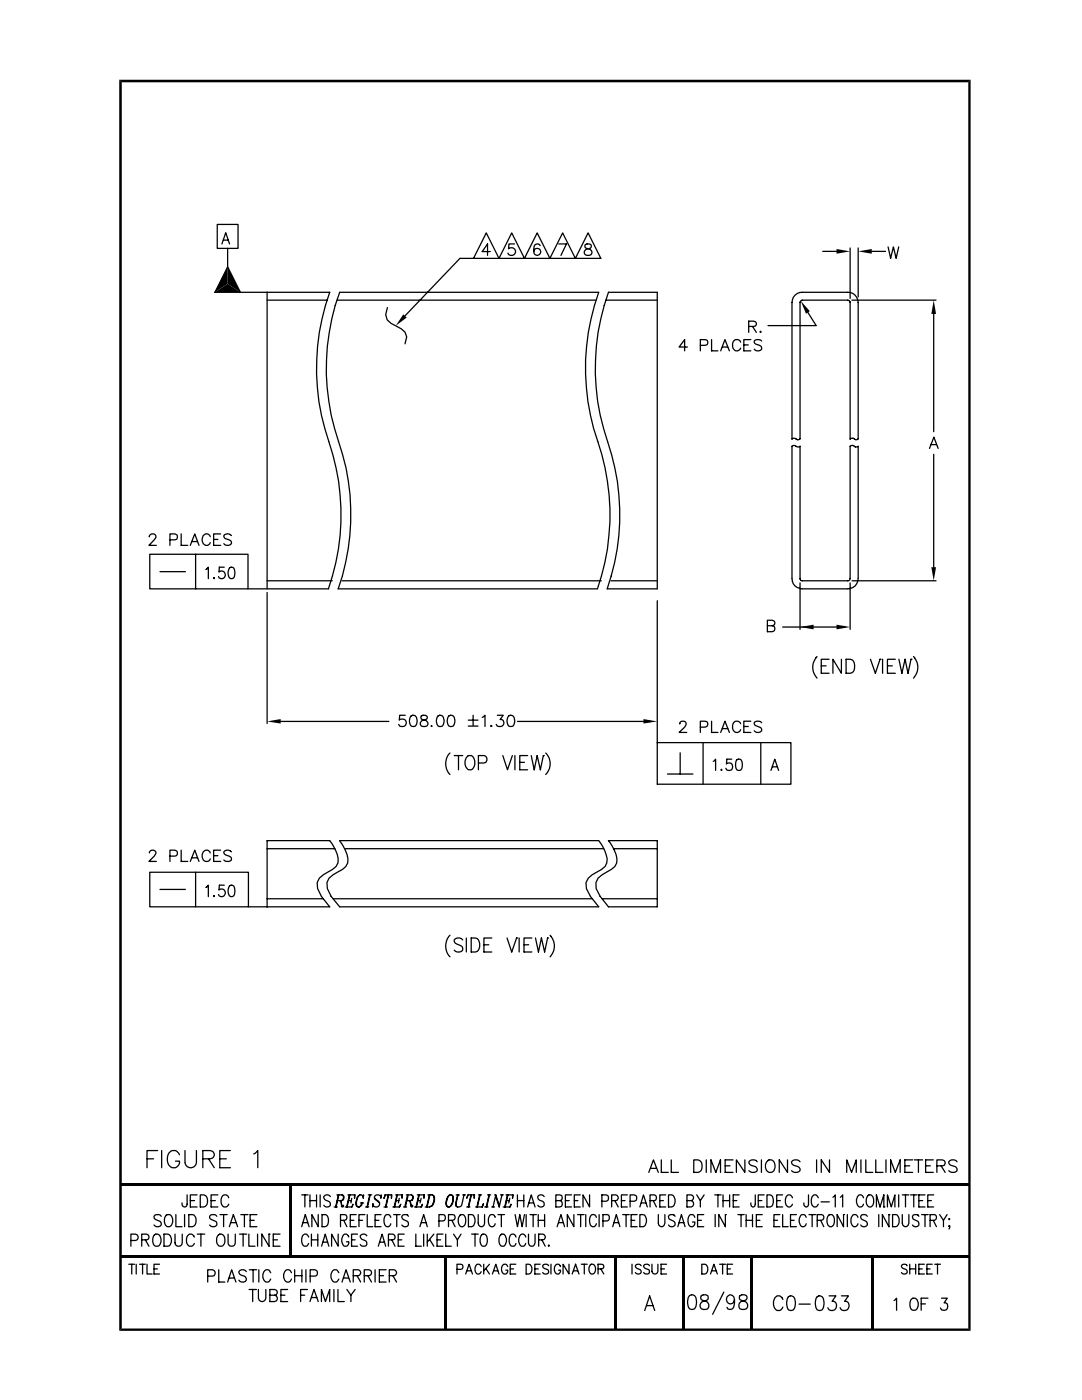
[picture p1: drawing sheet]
<svg xmlns="http://www.w3.org/2000/svg" width="216mm" height="279mm" viewBox="0 0 216 279" stroke-linecap="round" stroke-linejoin="round" font-family="sans-serif">
<g fill="none" stroke="#000" stroke-width=".25">
<path d="M43.3 44.8h4.2v4.8h-4.2zM44.3 48.7l.7-2.3 .8 2.3M44.6 47.9h1M45.4 53.3l2.6 5h-5.1zM45.4 49.6v3.7M48 58.3h17.8a45.2 45.2 0 0 0-.2 29.8 44.9 44.9 0 0 1-.1 29.4h-16M53.3 58.3v59.2M53.3 59.9h12M67.2 59.9h51.7M67.8 58.3h51.7a44.5 44.5 0 0 0-.2 29.8 44.9 44.9 0 0 1-.1 29.4h-51.7a44.8 44.8 0 0 0 .1-29.4 44.4 44.4 0 0 1 .2-29.8zM94.5 51.6l2.5-5.1 2.6 5.1 2.5-5.1 2.5 5.1 2.6-5.1 2.5 5.1 2.6-5.1 2.5 5.1 2.5-5.1 2.6 5.1h-28.1l-11 11.4M97.8 50.2h-1.6l1.1-1.5v2.3"/>
<path d="M102.7 48.7h-1.1l-.1 1a.8 .8 0 0 1 1.2 0 .8 .8 0 0 1-.2 1.2 .8 .8 0 0 1-1.2-.4M107.8 49a.64 .64 0 0 0-.6-.3 .64 .64 0 0 0-.6 .4 1.78 1.78 0 0 0 .2 1.7 .7 .7 0 0 0 1-.2 .7 .7 0 0 0-.4-1 .7 .7 0 0 0-.9 .6M111.5 48.7h1.5l-1.1 2.3M116.8 48.8a.48 .48 0 0 0 .3 .8 .81 .81 0 0 1 .8 .3 .81 .81 0 0 1 0 .9 .89 .89 0 0 1-1.3-.3 .91 .91 0 0 1 1.1-.9 .5 .5 0 0 0 .2-.8l-.3-.1zM120.9 59.9h10.2M121.4 58.3h9.7v59.2h-9.9a44.8 44.8 0 0 0 0-29.4 44.8 44.8 0 0 1 .2-29.8zM158.6 58.9l1-.5 .5-.1h9.1a2.02 2.02 0 0 1 2 2.1v27.2a.67 .67 0 0 1-1-.1l-.6 .1v-27.4l-.4-.3h-9.1l-.4 .3-.1 .2v27.2a.72 .72 0 0 1-1-.1l-.6 .1v-27.2l.3-1zM164.2 50.2h2.7M169.6 49.5v10.1M170 59.9h16.8M171.2 49.5v9.8M173.9 50.2h2.8"/>
<path d="M177.2 49.3l.5 2.3 .6-2.3 .5 2.3 .5-2.3M77.3 61.4l-.3 1.4 .3 1 .8 .8 2 1 .7 .7 .4 .9-.4 1.4M137.2 69.3h-1.7l1.1-1.5v2.2M139.7 68.9l1.3-.1a.59 .59 0 0 0 .2-.6 .59 .59 0 0 0-.5-.4h-1v2.2M142 67.8v2.2h1.3M143.8 70l.9-2.2 .8 2.2M144.1 69.3h1.1M147.8 68.3a.83 .83 0 0 0-1-.5 .83 .83 0 0 0-.6 .8 .97 .97 0 0 0 .2 1.1 .97 .97 0 0 0 1 .2l.4-.4M148.4 68.8h.9M149.4 65.2l1.3-.1a.52 .52 0 0 0 0-.9l-1.3-.1v2.2M149.8 67.8h-1.4v2.2h1.4M150.2 65.2l.7 1.1"/>
<path d="M151.7 66.3l.1-.2-.1 .2h.2M152 68.1a.85 .85 0 0 0-1.5 .2l.2 .3 .9 .3a.56 .56 0 0 1 .4 .4 .56 .56 0 0 1-.2 .6 .94 .94 0 0 1-1.3-.2M160.5 61.2l2.4 3.8h-9.7M186.3 61.3v24.8M158 89.1a.72 .72 0 0 1 1.1 .1l.5-.1 .1 26.6 .4 .2h9.1h.2l.2-.5v-26.3a.71 .71 0 0 1 1.1 .1l.5-.1v26.3a2.03 2.03 0 0 1-2 2.1h-9.1a2.02 2.02 0 0 1-2.1-2.1zM185.5 89.5l.9-2.3 .8 2.3M185.8 88.7h1.1M186.3 90.7v23.9M29.8 107v.1l.1-.3a.71 .71 0 0 1 1-.1 .49 .49 0 0 1 .1 .7l-1.3 1.4h1.5M29.9 110.6h19.6v6.9h-19.6zM31.9 114.1h5.1M33.9 107.7h1.3a.62 .62 0 0 0 .2-.7 .62 .62 0 0 0-.5-.4h-1v2.2"/>
<path d="M36.2 106.6v2.2h1.3M38 108.8l.9-2.2 .8 2.2M38.3 108.1h1.1M39 110.6v6.9M41.1 113.7l.5-.5v2.3M42 107.1a.83 .83 0 0 0-1-.5 .83 .83 0 0 0-.7 .8 .94 .94 0 0 0 .4 1.2 .94 .94 0 0 0 1.2-.1l.1-.2M42.6 115.4l.1-.1v.2l.1-.1M42.6 107.7h.9M44 106.6h-1.4v2.2h1.4M44.7 113.2h-.9l-.1 1a.74 .74 0 0 1 1.1 0 .74 .74 0 0 1-.1 1.1 .74 .74 0 0 1-1.1-.2M45.8 113.3l.5-.1a1.12 1.12 0 0 1 .6 1.3l-.1 .6a.59 .59 0 0 1-.6 .4 .59 .59 0 0 1-.6-.4 1.89 1.89 0 0 1 .2-1.8zM46.2 106.9a.85 .85 0 0 0-.8-.4 .85 .85 0 0 0-.7 .6l.4 .4a1.37 1.37 0 0 1 1.1 .7v.3a.98 .98 0 0 1-1.5 0"/>
<path d="M53.3 118.2v26.2M53.3 115.9h13M68.2 115.9h51.8M121.9 115.9h9.2M131.1 119.9v36.6h26.7v-8.3h-26.7M159.6 116.3v9.3M169.6 116.3v9.3M170 115.9h16.8M153.1 124.9l1.3-.1a.51 .51 0 0 0 0-.9l-1.3-.1v2.3h1a.6 .6 0 0 0 .5-.6 .6 .6 0 0 0-.5-.6M156.2 125.1h12.5M163 131a3.1 3.1 0 0 0 0 4.3M163.9 132.9h.9"/>
<path d="M165.4 131.6h-1.5v2.8h1.5M167.9 131.6v2.8l-1.7-2.8v2.8M168.8 131.6h.9a1.57 1.57 0 0 1 .6 2.4l-.6 .4h-.9zM173.7 131.6l1 2.8 .9-2.8M175.6 131.6h.1M176.1 131.6v2.8M177.1 132.9h1M178.6 131.6h-1.5v2.8h1.5M179.4 131.6l.6 2.8 .6-2.8 .6 2.8 .6-2.8M181.8 131.6h.1M182.3 131a3.1 3.1 0 0 1 0 4.3M54.7 144h22.9"/>
<path d="M80.9 142.7h-1.1l-.1 1a.8 .8 0 0 1 1.2 0 .8 .8 0 0 1-.2 1.2 .8 .8 0 0 1-1.2-.3M82 142.9a.69 .69 0 0 1 1.1 .3 1.75 1.75 0 0 1-.2 1.7 .74 .74 0 0 1-1.1-.3 1.69 1.69 0 0 1 .2-1.7zM84.1 142.9a.45 .45 0 0 0 .2 .7 .95 .95 0 0 1 1.1 1 .8 .8 0 0 1-.9 .4 .8 .8 0 0 1-.6-.7 1.25 1.25 0 0 1 1.2-.8l.2-.4a.81 .81 0 0 0-1.2-.2zM86.1 144.8l-.1 .1h.2M87.4 142.9a.69 .69 0 0 1 1.1 .3 1.75 1.75 0 0 1-.2 1.7 .74 .74 0 0 1-1.1-.3 1.69 1.69 0 0 1 .2-1.7zM89.6 142.9a.7 .7 0 0 1 1 .3 1.75 1.75 0 0 1-.2 1.7 .74 .74 0 0 1-1-.3 1.69 1.69 0 0 1 .2-1.7zM89.8 150.3a3.1 3.1 0 0 0 0 4.3M90.6 150.8h1.7M91.5 150.8v2.8M93.3 150.9l.7-.1a1.72 1.72 0 0 1 0 2.8 1.37 1.37 0 0 1-1.1-2.1zM93.4 143.7h2M93.4 144.9h2"/>
<path d="M94.4 142.7v2M95.5 152.3h1.1a.71 .71 0 0 0 .6-1l-.3-.4-.3-.1h-1.1v2.8M96.2 143.2l.6-.5v2.3M98 144.9v-.1v.1h.2M99.2 142.7h1.2l-.6 .9a.73 .73 0 0 1 .8 .8 .73 .73 0 0 1-1 .6l-.4-.1-.2-.3M100.3 150.8l1 2.8 .9-2.8M101.5 142.9a.7 .7 0 0 1 1.1 .3 1.75 1.75 0 0 1-.2 1.7 .74 .74 0 0 1-1.1-.3 1.69 1.69 0 0 1 .2-1.7zM102.7 150.8v2.8M103.3 144h26.5M103.7 152.1h.9M105.3 150.8h-1.6v2.8h1.6M106 150.8l.6 2.8 .6-2.8 .6 2.8 .6-2.8"/>
<path d="M108.4 150.8h.1M108.9 150.3a2.99 2.99 0 0 1 0 4.3M133.2 154.5h5.1M135.6 144.4l.1-.3a.75 .75 0 0 1 1.1 0 .78 .78 0 0 1-.2 1l-1.1 1.1h1.5M135.7 150.2v4.3M139.7 145.1l1.3-.1a.59 .59 0 0 0 .2-.7 .59 .59 0 0 0-.5-.4h-1v2.3M140.3 148.2v8.3M142 143.9v2.3h1.3M142.3 151.9l.5-.4v2.3M143.8 146.2l.9-2.3 .8 2.3M143.9 153.7l.1-.2-.1 .2h.2M144.1 145.4h1.1"/>
<path d="M146 151.5h-1l-.1 1a.72 .72 0 0 1 1.1 0 .72 .72 0 0 1-.1 1.1 .72 .72 0 0 1-1.1-.3M147.1 151.6l.5-.1a1.03 1.03 0 0 1 .5 1.3l-.3 .9a.67 .67 0 0 1-.9-.4 2.14 2.14 0 0 1 .2-1.7zM147.8 144.4a.83 .83 0 0 0-1-.5 .83 .83 0 0 0-.6 .9 .97 .97 0 0 0 .2 1 .97 .97 0 0 0 1 .2l.4-.4M148.4 145h.9M149.8 143.9h-1.4v2.3h1.4M151.8 148.2v8.3M152 144.2a.85 .85 0 0 0-1.5 .2l.2 .4 1.1 .4a.52 .52 0 0 1 0 .8 .94 .94 0 0 1-1.3-.2M153.8 153.8l.8-2.3 .8 2.3M154.1 153h1M29.8 170.2l.1-.3a.71 .71 0 0 1 1-.1 .46 .46 0 0 1 .1 .7l-1.3 1.4h1.5M29.9 174.1h19.7v6.9h-19.7zM31.9 177.5h5.1"/>
<path d="M33.9 170.9l1.3-.1a.62 .62 0 0 0 .2-.7 .62 .62 0 0 0-.5-.4h-1v2.2M36.2 169.7v2.2h1.3M38 171.9l.9-2.2 .8 2.2M38.3 171.2h1.1M39 174.1v6.9M41.1 177.1l.5-.4v2.2M42 170.2a.83 .83 0 0 0-1-.5 .83 .83 0 0 0-.7 .8 1 1 0 0 0 .3 1.1 1 1 0 0 0 1.1 .2l.3-.4M42.6 178.8l.1-.1v.2l.1-.1M42.6 170.8h.9M44 169.7h-1.4v2.2h1.4M44.7 176.7h-.9l-.1 .9a.74 .74 0 0 1 1.1 0 .74 .74 0 0 1-.1 1.1 .74 .74 0 0 1-1.1-.2M45.8 176.8l.5-.1a1.12 1.12 0 0 1 .6 1.3l-.1 .5a.59 .59 0 0 1-.6 .5 .59 .59 0 0 1-.6-.5 1.89 1.89 0 0 1 .2-1.7z"/>
<path d="M46.2 170a.85 .85 0 0 0-.8-.4 .85 .85 0 0 0-.7 .6l.4 .4a1.37 1.37 0 0 1 1.1 .7v.3a1.07 1.07 0 0 1-1.5 0M53.3 169.4h13.5M53.3 179.4h11.2M66.5 179.4h51.7M67.8 167.8h51.7l.4 .5a8.1 8.1 0 0 1 1.3 3.1l-.1 .8-.4 .7-1.6 1.1a2.81 2.81 0 0 0-2.1 3.3l.8 1.6 1.7 2.1h-51.7l-1.7-2.1-.8-1.6-.1-1.2 .5-.8 1.7-1.3a2.59 2.59 0 0 0 1.9-3.4l-.8-1.6zM68.7 169.4h51.8M120.1 179.4h11M121.4 167.8h9.7v13.2h-9.7l-1.6-2.1-.8-1.6-.1-1.2 .4-.8 .8-.7 1.9-1.1a2.23 2.23 0 0 0 .9-2.9l-.7-1.6zM122.4 169.4h8.7M49.6 181h16.2l-1.7-2.1-.7-1.6-.1-1.2 .4-.8 .8-.7 1.8-1.1a2.23 2.23 0 0 0 1-2.9l-.7-1.6-.8-1.2h-12.5v13.2M89.8 186.6a3.1 3.1 0 0 0 0 4.4M92.3 187.6a1.08 1.08 0 0 0-1.7 0 .72 .72 0 0 0 .5 .8 1.35 1.35 0 0 1 1.2 .8v.4a1.08 1.08 0 0 1-1.7 0"/>
<path d="M93 187.2v2.8M94 187.2h.9a1.6 1.6 0 0 1 .6 2.4l-.6 .4h-.9zM96.6 188.6h.9M98.1 187.2h-1.5v2.8h1.5M101.2 187.2l.9 2.8 1-2.8M103.1 187.2h.1M103.6 187.2v2.8M104.6 188.6h.9M106.1 187.2h-1.5v2.8h1.5M106.8 187.2l.6 2.8 .6-2.8 .7 2.8 .6-2.8M109.3 187.2h.1M109.8 186.6a3.1 3.1 0 0 1 0 4.4"/>
<path d="M29.3 231.3h1.3M31.5 229.6h-2.2v3.4M32.3 229.6v3.4M35.8 230.5a1.23 1.23 0 0 0-1.4-.9 1.23 1.23 0 0 0-1 1.3 1.56 1.56 0 0 0 1.6 2.1 1.21 1.21 0 0 0 .8-1.3h-.8M36.9 229.6v2.5a1.16 1.16 0 0 0 1.2 1 1.16 1.16 0 0 0 1.1-1v-2.5M37.3 238.5v2.2a.51 .51 0 0 1-.9 0l-.1-.6M38 239.6h.8M39.3 238.5h-1.3v2.4h1.3M40 238.5a1.28 1.28 0 0 1 1.4 .7 1.28 1.28 0 0 1-.4 1.5l-1 .2zM40.5 231.3h1.5a.86 .86 0 0 0 .8-1l-.4-.5-.4-.2h-1.5v3.4M41.6 231.3l1.2 1.7M42.1 239.6h.9"/>
<path d="M43.5 238.5h-1.4v2.4h1.4M43.9 231.3h1.3M45.6 239.1a.73 .73 0 0 0-1.1-.5 1.54 1.54 0 0 0 .2 2.3 .78 .78 0 0 0 .9-.6M46 229.6h-2.1v3.4h2.1M50.6 230.3l.8-.7v3.4M60.2 238.5h1.3M60.8 238.5v2.4M61.8 239.6h1.4M61.8 238.5v2.4M63.2 238.5v2.4M63.9 238.5v2.4M65.9 238.8a.7 .7 0 0 0-.7-.4 .7 .7 0 0 0-.6 .7 1.34 1.34 0 0 0 1.1 .8 .6 .6 0 0 1-.3 1h-.3l-.5-.4"/>
<path d="M67.2 238.5h1l.3 .1 .1 .2-.2 .7-1.1 .1M67.8 239.6l.3 .3 .1 1h.2l.1-.4M68.1 239.9l.1 .8h.3M68.2 238.5l.2 .1a.68 .68 0 0 1-.2 1M69.4 238.5h1.4l-.1 .6v-.6M69.6 239.6h.5M70.2 239.1l-.2 1M71.8 238.5a2.05 2.05 0 0 0-.5 2.2l.4 .2 .5-.8M72.4 238.7l.2-.2-.1 .6v-.2a.57 .57 0 0 0-.5-.5 .57 .57 0 0 0-.6 .4l-.2 .3a1.63 1.63 0 0 0 0 1.6 .61 .61 0 0 0 .9-.2l.2-.4M73.5 238.5h.7M74.7 239.1l.8 .6a.67 .67 0 0 1-.2 1.2 .67 .67 0 0 1-.9-.7l-.1 .7 .2-.2M75.9 238.7l.2-.2-.1 .6-.1-.4a.66 .66 0 0 0-.7-.2 .66 .66 0 0 0-.5 .6l.2 .3 .8 .7"/>
<path d="M76.8 238.5l-.2 .6zM76.8 238.5h1.4l-.1 .6v-.6M79 238.5h1.3l-.1 .6v-.6M79 239.6h.6M79.7 239.1l-.2 1M81.1 238.5h1l.2 .1a.65 .65 0 0 1-.3 1h-.8M81.6 239.6l.3 .3 .2 1h.2v-.4M81.9 239.9l.2 .8h.2M82.1 238.5a.7 .7 0 0 1-.1 1.1M83.3 238.5h1.4l-.1 .6v-.6M83.4 239.6h.5M84 239.1l-.2 1"/>
<path d="M85.4 238.5l1.1 .1a1.57 1.57 0 0 1-.8 2.3h-.9M86.2 238.5a.98 .98 0 0 1 .3 1.4 .95 .95 0 0 1-.8 1M89.8 238.5a1.78 1.78 0 0 0-.6 2.2 .84 .84 0 0 0 1.2-.8v-1.2a.52 .52 0 0 0-.5-.2 .52 .52 0 0 0-.4 .3l-.2 .3a1.62 1.62 0 0 0 .1 1.8M90.1 238.5a1.83 1.83 0 0 1-.5 2.4M91 238.5h.7M91.3 238.5a3.2 3.2 0 0 0-.3 2.2 .74 .74 0 0 0 1.2-.5l.4-1.7M91.4 238.5a3.2 3.2 0 0 0-.3 2.2l.2 .2M92.3 238.5h.6M93.4 238.5l-.3 .6 .2-.6h1.4l-.1 .6v-.6M94 238.5l-.6 2.4 .7-2.4M95.5 238.5h.6M97.3 238.5h.6"/>
<path d="M98.7 238.5h.2M99.9 238.5h.5M100.2 238.5l-.6 2.4-.7-2.1M101 238.5h1.4l-.1 .6v-.6M101 239.6h.6M101.7 239.1l-.2 1M103.3 239.6h1.2M103.3 238.5v2.4M104.5 238.5v2.4M108.6 238.8a.64 .64 0 0 0-.8-.3 .64 .64 0 0 0-.4 .8l.3 .2 .5 .2a.65 .65 0 0 1 .3 1 .65 .65 0 0 1-1 0l-.2-.2M110.9 239.6h.8a.58 .58 0 0 0 .5-.6 .58 .58 0 0 0-.5-.5h-.8v2.4h.8l.4-.2 .1-.3a.63 .63 0 0 0-.5-.8M112.8 239.6h.8"/>
<path d="M114 238.5h-1.2v2.4h1.2M114.6 239.6h.7M115.8 238.5h-1.2v2.4h1.2M117.6 238.5v2.4l-1.3-2.4v2.4M120.1 239.7l1.1-.1 .2-.3-.1-.6-.4-.2h-.8v2.4M122 239.6h.9a.58 .58 0 0 0 .5-.6 .58 .58 0 0 0-.5-.5h-.9v2.4M122.7 239.6l.7 1.3M124 239.6h.7M125.2 238.5h-1.2v2.4h1.2M125.7 239.7l1.1-.1a.66 .66 0 0 0-.2-1.1h-.9v2.4M129.5 234l.9-2.5 1 2.5M129.7 239.6h.9a.59 .59 0 0 0 .4-.6 .59 .59 0 0 0-.4-.5h-.9v2.4"/>
<path d="M129.8 233.2h1.2M130.3 239.6l.7 1.3M131.7 239.6h.7M132 231.5v2.5h1.3M132.8 238.5h-1.1v2.4h1.1M133.4 238.5h.6a1.38 1.38 0 0 1 0 2.4h-.6zM133.9 231.5v2.5h1.5M137.1 239.6h.8a.58 .58 0 0 0 .5-.6 .58 .58 0 0 0-.5-.5h-.8v2.4h.8a.66 .66 0 0 0 .5-.7 .66 .66 0 0 0-.5-.6M138.4 231.5h.9a1.35 1.35 0 0 1 .8 1.2 1.35 1.35 0 0 1-.8 1.3h-.9zM139 238.5l.7 1.1M140.5 238.5l-.8 1.1v1.3M140.9 231.5v2.5"/>
<path d="M141.9 234v-2.5l.9 2.5 1-2.5v2.5M142.6 238.5h1.3M143.3 238.5v2.4M144.3 239.6h1.3M144.3 238.5v2.4M144.7 232.7h1M145.6 238.5v2.4M146.3 231.5h-1.6v2.5h1.6M146.3 239.6h.7M147.5 238.5h-1.2v2.4h1.2M148.6 231.5v2.5l-1.7-2.5v2.5M150.7 238.5l-.1 2.2a.4 .4 0 0 1-.3 .2 .4 .4 0 0 1-.4-.2l-.1-.6"/>
<path d="M151.1 231.9a.92 .92 0 0 0-.9-.5 .92 .92 0 0 0-.8 .7l.3 .4 .9 .3a.63 .63 0 0 1 .3 1 1.17 1.17 0 0 1-1.5-.2M151.3 239.6h.7M151.9 231.5v2.5M152.5 238.5h-1.2v2.4h1.2M153 231.9a.9 .9 0 0 1 1-.4 .9 .9 0 0 1 .6 1 1.05 1.05 0 0 1-.2 1.1 1.05 1.05 0 0 1-1.2 .2 1.43 1.43 0 0 1-.2-1.9zM153 238.5h.7a1.43 1.43 0 0 1 0 2.4h-.7zM155 239.6h.7M156.2 238.5h-1.2v2.4h1.2M157.1 231.5v2.5l-1.6-2.5v2.5M158.1 239.1a.66 .66 0 0 0-.6-.7 .66 .66 0 0 0-.7 .7l-.1 .3a1.04 1.04 0 0 0 .9 1.5l.5-.6M159.6 231.9a.95 .95 0 0 0-.9-.5 .95 .95 0 0 0-.8 .7l.6 .5a1.25 1.25 0 0 1 1.1 .7v.3a1.16 1.16 0 0 1-1.7 0M161.3 238.5v1.8l-.1 .4a.42 .42 0 0 1-.7 0l-.1-.6"/>
<path d="M162.9 231.5v2.5M163.3 239.1a.66 .66 0 0 0-.7-.7 .66 .66 0 0 0-.6 .7l-.1 .3a1.04 1.04 0 0 0 .9 1.5l.5-.6M163.8 239.9h1.7M165.5 231.5v2.5l-1.6-2.5v2.5M166.2 238.9l.5-.4v2.4M167.7 238.9l.4-.4v2.4M169 234v-2.5l.9 2.5 1-2.5v2.5M171.8 231.5v2.5M172.3 239.1a.64 .64 0 0 0-1-.5 1.59 1.59 0 0 0 .1 2.3 .69 .69 0 0 0 .9-.6M172.8 231.5v2.5h1.4M173.2 238.6l.2-.1a1.04 1.04 0 0 1 .9 1.4 .72 .72 0 0 1-.5 1 .72 .72 0 0 1-.9-.6 1.73 1.73 0 0 1 .3-1.7zM174.8 231.5v2.5h1.4"/>
<path d="M176.8 231.5v2.5M177.7 234v-2.5l.9 2.5 1-2.5v2.5M179.3 238.5v2.4M180 238.5h1.4M180.6 232.7h.9M180.7 238.5v2.4M181.7 238.5h1.3M182.1 231.5h-1.5v2.5h1.5M182.3 238.5v2.4M182.5 231.5h1.6M183.3 231.5v2.5M183.3 239.6h.8"/>
<path d="M184.6 238.5h-1.3v2.4h1.3M184.7 232.7h.9M185.1 239.6h.7M186.2 231.5h-1.5v2.5h1.5M186.3 238.5h-1.2v2.4h1.2M186.9 232.7l1.5-.1a.65 .65 0 0 0 0-1l-1.5-.1v2.5M187.8 232.7l.8 1.3M191 231.9a.92 .92 0 0 0-.9-.5 .92 .92 0 0 0-.8 .7l.3 .4 .9 .3a.63 .63 0 0 1 .3 1 1.17 1.17 0 0 1-1.5-.2M25.7 252.3h1.1M26.1 247.6h1a.65 .65 0 0 0 .5-.7 .65 .65 0 0 0-.5-.6h-1v2.4M26.3 252.3v2M27.2 252.3v2"/>
<path d="M27.9 252.3h1.1M28.3 247.4h.9a.57 .57 0 0 0 .5-.5 .57 .57 0 0 0-.5-.6h-.9v2.4M28.4 252.3v2M29 247.4l.7 1.3M29.3 252.3v2h1.1M30.6 246.6l.5-.3a1.15 1.15 0 0 1 1 .6 1.15 1.15 0 0 1-.1 1.3 .78 .78 0 0 1-.9 .5 .78 .78 0 0 1-.6-.9zM30.7 253.2h.7M31.8 252.3h-1.1v2h1.1M32.2 242.7a.79 .79 0 0 0-.8-.3 .79 .79 0 0 0-.7 .6l.4 .4 .9 .4 .2 .3v.4a.89 .89 0 0 1-1.5 0M32.7 246.3h.8a1.35 1.35 0 0 1 .7 1.2 1.35 1.35 0 0 1-.7 1.2h-.8zM33.2 242.5a1.09 1.09 0 0 1 1.2 .4 1.09 1.09 0 0 1-.1 1.3 .73 .73 0 0 1-1.1 .5 1.69 1.69 0 0 1 0-2.2zM34.9 246.3v1.7a.72 .72 0 0 0 .7 .7 .72 .72 0 0 0 .8-.7v-1.7"/>
<path d="M35.1 242.4v2.4h1.2M36.8 242.4v2.4M37.7 242.4a1.27 1.27 0 0 1 1.4 .7 1.27 1.27 0 0 1-.4 1.6l-1 .1zM38.8 246.9a.8 .8 0 0 0-1-.6 .8 .8 0 0 0-.6 .9 1.08 1.08 0 0 0 1 1.5l.6-.5M39.4 246.3h1.5M40.1 246.3v2.4M41.4 254.7h1a.64 .64 0 0 0 .5-.7 .64 .64 0 0 0-.5-.6h-1v2.5M43.3 242.7a.79 .79 0 0 0-.8-.3 .79 .79 0 0 0-.7 .6 2.28 2.28 0 0 0 1.4 .9l.1 .6a.89 .89 0 0 1-1.5 0M43.6 246.4a.83 .83 0 0 1 1.3 .8 1.08 1.08 0 0 1-1 1.5 1.45 1.45 0 0 1-.3-2.3zM43.6 253.4v2.5h1.3M43.9 242.4h1.4M44.6 242.4v2.4"/>
<path d="M45.4 255.9l.8-2.5 .9 2.5M45.5 246.3v1.7a.72 .72 0 0 0 .7 .7 .72 .72 0 0 0 .7-.7v-1.7M45.7 255.1h1M45.8 244.8l.8-2.4 .8 2.4M46.1 244h1M47.8 246.3h1.4M48 242.4h1.5M48.5 246.3v2.4M48.8 242.4v2.4M49.1 253.8a.8 .8 0 0 0-.8-.4 .8 .8 0 0 0-.6 .6l.2 .3 1 .5a.59 .59 0 0 1 0 .9 .92 .92 0 0 1-1.2-.2M49.7 246.3v2.4h1.2M49.7 257.3h1.5"/>
<path d="M49.7 253.4h1.5M49.9 243.5h.8M50.4 257.3v2.5M50.5 253.4v2.5M51.3 242.4h-1.4v2.4h1.4M51.4 246.3v2.4M51.6 257.3v1.8a.74 .74 0 0 0 .7 .7 .74 .74 0 0 0 .7-.7v-1.8M51.6 253.4v2.5M53.7 246.3h.1M53.7 246.3v2.4l-1.5-2.4v2.4M53.8 258.5h1a.57 .57 0 0 0 .5-.3 .57 .57 0 0 0-.1-.6l-.4-.3h-1v2.5h1a.64 .64 0 0 0 .6-.7 .64 .64 0 0 0-.6-.6M54 254a.73 .73 0 0 0-.7-.6 .73 .73 0 0 0-.7 .6 1.48 1.48 0 0 0 .5 1.9 .76 .76 0 0 0 .9-.6"/>
<path d="M54.5 247.4h.9M55.9 246.3h-1.4v2.4h1.4M56 258.5h.9M57.4 257.3h-1.4v2.5h1.4M58.2 254a.73 .73 0 0 0-.8-.6 .73 .73 0 0 0-.7 .6 1.48 1.48 0 0 0 .5 1.9 .76 .76 0 0 0 1-.6M58.8 253.4v2.5M58.8 254.6h1.4M60 258.5h.8M60.2 244.8l.7-2.4 .8 2.4M60.2 253.4v2.5M60.5 244h.9M61 253.4v2.5"/>
<path d="M61.3 257.3h-1.3v2.5M61.6 246.9a.66 .66 0 0 0-.7-.6 .66 .66 0 0 0-.6 .6l-.1 .3a1.38 1.38 0 0 0 .5 1.5 .67 .67 0 0 0 .9-.5M61.8 259.8l.9-2.5 .8 2.5M61.9 254.7l1.2-.1a.68 .68 0 0 0 .2-.7 .68 .68 0 0 0-.5-.5h-.9v2.5M62.1 246.3v2.4M62.1 247.4h1.3M62.1 259h1.1M63.4 246.3v2.4M63.5 242.4v2.4l-1.3-2.4v2.4M64.1 259.8v-2.5l.8 2.5 .9-2.5v2.5M64.2 248.7l.7-2.4 .7 2.4M64.3 242.4h.6a1.42 1.42 0 0 1 0 2.4h-.6z"/>
<path d="M64.4 247.9h1M66.6 257.3v2.5M66.7 240.9h.6M67 240.9l.6-2.4-.5 2.4M67.4 257.3v2.5h1.3M67.5 246.3v2.4l-1.3-2.4v2.4M67.6 254a.73 .73 0 0 0-.7-.6 .73 .73 0 0 0-.7 .6 1.48 1.48 0 0 0 .5 1.9 .76 .76 0 0 0 .9-.6M67.9 243.5h.8a.58 .58 0 0 0 .5-.5 .58 .58 0 0 0-.5-.6h-.8v2.4M68.2 255.9l.8-2.5 .9 2.5M68.5 255.1h1.1M68.6 243.5l.6 1.3M68.9 240.9h1.4l.1-.6-.2 .6"/>
<path d="M69.2 240.9l.6-2.4-.5 2.4M69.2 257.3l.8 1.2M69.6 246.9a.66 .66 0 0 0-1-.5 1.57 1.57 0 0 0 .1 2.3 .7 .7 0 0 0 .9-.9h-.5M69.9 243.5h.7M70.1 247.4h.8M70.5 254.6h1a.6 .6 0 0 0 .5-.6 .6 .6 0 0 0-.5-.6h-1v2.5M70.9 257.3l-.9 1.2v1.3M71.1 242.4h-1.2v2.4h1.2M71.2 254.6l.8 1.3M71.3 246.3h-1.2v2.4h1.2M71.6 243.5h.7M71.9 240.1h.7"/>
<path d="M72.7 254.6h.9a.6 .6 0 0 0 .5-.6 .6 .6 0 0 0-.5-.6h-.9v2.5M72.8 242.4h-1.2v2.4M72.9 240.9h.7M73.2 246.6a.7 .7 0 0 0-.8-.3 .7 .7 0 0 0-.5 .6 1.34 1.34 0 0 0 1.1 .8 .6 .6 0 0 1-.3 1l-.6-.1-.2-.2M73.2 240.9l.7-2.4-.6 2.4M73.3 242.4v2.4h1.1M73.4 254.6l.7 1.3M74.8 243.5h.8M74.8 253.4v2.5M75.5 248.7l.7-2.4 .8 2.4M75.7 254.6h.8M75.8 247.9h.9"/>
<path d="M76 242.4h-1.2v2.4h1.2M76.6 240.9h.7M76.9 240.9l.7-2.4-.6 2.4M77 253.4h-1.3v2.5h1.3M77.5 247.4h.9a.58 .58 0 0 0 .4-.5 .58 .58 0 0 0-.4-.6h-.9v2.4M77.7 254.6h.9a.6 .6 0 0 0 .5-.6 .6 .6 0 0 0-.5-.6h-.9v2.5M78 243a.7 .7 0 0 0-.9-.6 .7 .7 0 0 0-.5 .9v.6a.71 .71 0 0 0 .4 .8 .71 .71 0 0 0 .9-.2l.1-.3M78.2 247.4l.6 1.3M78.4 240.9h1.4l.2-.6-.3 .6M78.4 254.6l.7 1.3M78.5 242.4h1.3M78.7 240.9l.6-2.4-.6 2.4"/>
<path d="M79.2 242.4v2.4M79.5 247.4h.7M80.5 240.9h.7M80.6 246.3h-1.1v2.4h1.1M80.8 240.9l.5-2.4h.1l-.5 2.4M81.5 242.7a.7 .7 0 0 0-.7-.3 .7 .7 0 0 0-.6 .6 1.34 1.34 0 0 0 1.1 .8 .64 .64 0 0 1-.3 1h-.4l-.4-.3M82.7 240.9h1.4l.2-.6-.3 .6M83 246.3v2.4h1.1M83 240.9l.7-2.4-.6 2.4M83.8 244.8l.7-2.4 .8 2.4M84.1 244h.9M84.5 246.3v2.4"/>
<path d="M85.1 240.9l.7-2.4-.6 2.4M85.3 246.3v2.4M85.7 247.4l.9 1.3M86.6 246.3l-1.3 1.6M87.2 247.4h.7M87.6 243.7l1.1-.2 .2-.3-.2-.7-1.1-.1v2.4M88.4 246.3h-1.2v2.4h1.2M88.9 246.3v2.4h1.1M89.5 243.5h.8a.58 .58 0 0 0 .5-.5 .58 .58 0 0 0-.5-.6h-.8v2.4M90.2 243.5l.6 1.3M90.5 246.3l.8 1.1M91.2 253.3h.7a.51 .51 0 0 0 .5-.5 .51 .51 0 0 0-.5-.5h-.7v2"/>
<path d="M91.8 242.5l.2-.1a.78 .78 0 0 1 .9 .9 1.49 1.49 0 0 1-.5 1.5 1.09 1.09 0 0 1-1-1.5zM92 246.3l-.7 1.1v1.3M92.9 254.3l.7-2 .7 2M93.1 240.9h.7M93.2 253.6h.8M93.5 242.4h.6a1.34 1.34 0 0 1 .6 1.8l-.3 .5-.9 .1zM94.1 246.3h1.3M94.8 246.3v2.4M94.9 240.9h1.4l.2-.7-.3 .7M95.2 240.9l.6-2.4-.6 2.4M95.4 242.4l.1 2.1a.61 .61 0 0 0 .6 .3 .61 .61 0 0 0 .5-.3l.1-2.1M96 252.8a.63 .63 0 0 0-.7-.5 .63 .63 0 0 0-.5 .7v.5a.63 .63 0 0 0 .4 .8 .63 .63 0 0 0 .8-.5"/>
<path d="M96.1 246.4a.74 .74 0 0 1 .9 .1 .74 .74 0 0 1 .2 .7v.6a.74 .74 0 0 1-.7 .9 .74 .74 0 0 1-.7-.9v-.6zM96.5 252.3v2M96.7 240.9h.7M96.9 253.2l.8 1.1M97 240.9l.7-2.4-.6 2.4M97.7 252.3l-1.2 1.3M98.1 240.9h.6M98.3 254.3l.6-2 .7 2M98.5 253.6h.8M98.8 243a.7 .7 0 0 0-.8-.6 .7 .7 0 0 0-.5 .9v.6a.71 .71 0 0 0 .3 .8 .71 .71 0 0 0 .9-.2l.1-.3M99.4 242.4h1.3M99.6 240.5l-.7-2-.5 2.4"/>
<path d="M99.7 246.6l.4-.3a1.15 1.15 0 0 1 .8 1.9 .7 .7 0 0 1-.8 .5 .7 .7 0 0 1-.5-.9zM100 242.4v2.4M100.4 240.9h1.4l.2-.6-.3 .6M100.7 240.9l.6-2.4-.5 2.4M101.3 252.8a.63 .63 0 0 0-.7-.5 .63 .63 0 0 0-.5 .7v.5a.63 .63 0 0 0 .6 .8 .63 .63 0 0 0 .6-.8h-.4M101.8 253.2h.7M102.8 242.4l.5 2.4 .4-2.4 .5 2.4 .4-2.4M102.9 252.3h-1.1v2h1.1M103 246.9a.64 .64 0 0 0-.7-.6 .64 .64 0 0 0-.6 .6l-.1 .9a.7 .7 0 0 0 .5 .9 .7 .7 0 0 0 .9-.5M104.9 246.9a.64 .64 0 0 0-.6-.6 .64 .64 0 0 0-.7 .6 1.45 1.45 0 0 0 .5 1.8 .61 .61 0 0 0 .8-.5M105 252.3a1.04 1.04 0 0 1 1.1 .6 1.04 1.04 0 0 1-.3 1.3l-.8 .1zM105 242.4v2.4"/>
<path d="M105.3 240.9l.7-2.4 .8 2.4M105.5 246.3v1.7a.66 .66 0 0 0 .6 .7 .66 .66 0 0 0 .7-.7v-1.7M105.5 240.1h1M105.7 242.4h1.3M106.4 242.4v2.4M106.7 253.2h.7M107.4 243.5h1.3M107.4 242.4v2.4M107.5 247.4h.8a.58 .58 0 0 0 .5-.5 .58 .58 0 0 0-.5-.6h-.8v2.4M107.8 252.3h-1.1v2h1.1M108.1 247.4l.7 1.3M108.7 242.4v2.4"/>
<path d="M109.4 248.6l.1-.1-.1 .1h.2M109.5 252.6a.64 .64 0 0 0-.7-.3 .64 .64 0 0 0-.5 .5l.3 .4 .5 .1a.48 .48 0 0 1 .4 .5 .48 .48 0 0 1-.4 .5l-.6-.1-.2-.2M109.9 252.3v2M111.2 244.8l.7-2.4 .7 2.4M111.5 244h.9M111.8 252.8a.58 .58 0 0 0-.8-.4 1.21 1.21 0 0 0 .1 1.9 .61 .61 0 0 0 .7-.8h-.3M113.5 252.3v2l-1.1-2v2M114.2 254.3l.7-2 .6 2M114.4 253.6h.9M114.5 242.4v2.4l-1.3-2.4v2.4M115.2 242.4h1.3M115.9 242.4v2.4"/>
<path d="M116 252.3h1.2M116.6 252.3v2M116.9 242.4v2.4M117.8 252.4a.88 .88 0 0 1 1 .4 .88 .88 0 0 1-.1 1 .63 .63 0 0 1-.7 .5 .63 .63 0 0 1-.5-.8v-.5zM119 243a.7 .7 0 0 0-.9-.6 .7 .7 0 0 0-.5 .9v.6a.71 .71 0 0 0 .4 .8 .71 .71 0 0 0 .9-.2l.1-.3M119.3 253.2h1l.2-.3-.1-.4-.3-.2h-.8v2M119.5 242.4v2.4M119.9 253.2l.6 1.1M120.3 243.7l1.1-.2 .2-.3-.2-.7-1.1-.1v2.4M122.3 244.8l.7-2.4 .7 2.4M122.5 244h.9M124.2 242.4h1.4"/>
<path d="M124.9 242.4v2.4M125.9 243.5h.8M126.1 252.3v2M127.1 242.4h-1.2v2.4h1.2M127.7 240.9l.7-2.4 .8 2.4M127.7 242.4h.6a1.34 1.34 0 0 1 .6 1.8l-.3 .5-.9 .1zM127.9 252.6a.61 .61 0 0 0-.6-.3 .61 .61 0 0 0-.5 .5l.3 .4 .5 .1a.48 .48 0 0 1 .3 .5 .48 .48 0 0 1-.4 .5l-.5-.1-.2-.2M128 240.1h.9M129.6 252.6a.61 .61 0 0 0-.6-.3 .61 .61 0 0 0-.6 .5l.4 .4 .5 .1a.49 .49 0 0 1 .3 .5 .49 .49 0 0 1-.4 .5l-.6-.1-.2-.2M130.1 252.3v1.4a.59 .59 0 0 0 .6 .6 .59 .59 0 0 0 .6-.6v-1.4M131.4 242.4v1.7a.66 .66 0 0 0 .3 .6 .66 .66 0 0 0 .7 0l.3-.6v-1.7M131.9 253.2h.7"/>
<path d="M133 252.3h-1.1v2h1.1M134.7 242.7a.7 .7 0 0 0-.7-.3 .7 .7 0 0 0-.6 .6l.4 .4a1.06 1.06 0 0 1 .9 .7v.4a.78 .78 0 0 1-1.3 0M135.3 244.8l.7-2.4 .7 2.4M135.5 244h.9M137.6 258.6a.8 .8 0 0 1 1.3 .4 2.63 2.63 0 0 1-.3 2.2 .85 .85 0 0 1-1.3-.4 2.56 2.56 0 0 1 .3-2.2zM138.6 243a.7 .7 0 0 0-.8-.6 .7 .7 0 0 0-.5 .9v.6a.71 .71 0 0 0 .4 .8 .71 .71 0 0 0 .9-.2v-.6h-.4M139.2 243.5h.8M140 258.6a.57 .57 0 0 0 .2 .9l.9 .3a.87 .87 0 0 1-.3 1.5h-.5a.82 .82 0 0 1-.6-.6 .82 .82 0 0 1 .4-.9l.9-.3a.63 .63 0 0 0 .2-.9l-.4-.2zM140 252.3a1 1 0 0 1 1.3 1 1 1 0 0 1-1.3 1zM140.4 242.4h-1.2v2.4h1.2M141.8 254.3l.7-2 .6 2M142 253.6h.9"/>
<path d="M142.7 242.4v2.4M143.6 252.3h1.2M144.2 252.3v2M144.4 257.9l-2.2 4.4M144.7 242.4h.1M144.7 242.4v2.4l-1.3-2.4v2.4M145.1 253.2h.7M146.2 252.3h-1.1v2h1.1M146.6 259.4a.85 .85 0 0 1-1.4 .6 .85 .85 0 0 1 .1-1.4l.4-.2 .5 .2a2.17 2.17 0 0 1 0 2.6 .71 .71 0 0 1-1.1-.3M147.2 242.4h1.3M147.7 258.6a.57 .57 0 0 0 .2 .9l.9 .3a.82 .82 0 0 1 .4 .9 .82 .82 0 0 1-.7 .6l-.8-.1a.98 .98 0 0 1 .1-1.4l.9-.3a.57 .57 0 0 0 .2-.9l-.4-.2zM147.9 242.4v2.4"/>
<path d="M148.9 243.5h1.3M148.9 242.4v2.4M150.2 242.4v2.4M150.9 243.5h.7M152.1 242.4h-1.2v2.4h1.2M154.4 243.5h.8M155.6 242.4h-1.2v2.4h1.2M156.2 242.4v2.4h1.1M156.2 259.3a.88 .88 0 0 0-.9-.7 .88 .88 0 0 0-.8 .7 1.73 1.73 0 0 0 .6 2.2 .93 .93 0 0 0 1.1-.6M157.3 258.8a.8 .8 0 0 1 1.3 .4 2.67 2.67 0 0 1-.3 2.2 .8 .8 0 0 1-1.2-.4 2.75 2.75 0 0 1 .2-2.2zM157.7 243.5h.8M158.9 242.4h-1.2v2.4h1.2"/>
<path d="M160.9 243l-.3-.5-.6-.1a1.54 1.54 0 0 0 0 2.4 .68 .68 0 0 0 .9-.6M161.4 242.4h1.3M162.1 242.4v2.4M163.1 243.5h.8a.58 .58 0 0 0 .5-.5 .58 .58 0 0 0-.5-.6h-.8v2.4M163.1 258.8l.6-.2a1.35 1.35 0 0 1 .7 1.7l-.1 .7-.3 .4-.6 .1a1.39 1.39 0 0 1-.7-1.6l.1-.7zM163.7 243.5l.7 1.3M165.4 242.5l.2-.1a.78 .78 0 0 1 .9 .9 1.49 1.49 0 0 1-.6 1.5 .84 .84 0 0 1-.9-.9 1.58 1.58 0 0 1 .4-1.4zM165.4 258.6h1.4l-.8 1.1a.91 .91 0 0 1 .8 1.4 .91 .91 0 0 1-1.6-.1M167.9 258.6h1.4l-.8 1.1a.92 .92 0 0 1 .8 1.5 .92 .92 0 0 1-1.7-.2M168.3 242.4h.1M168.3 242.4v2.4l-1.3-2.4v2.4M169.1 242.4v2.4"/>
<path d="M171.2 243a.66 .66 0 0 0-1-.5 1.63 1.63 0 0 0 .1 2.3 .74 .74 0 0 0 .9-.6M173.1 242.7a.7 .7 0 0 0-.8-.3 .7 .7 0 0 0-.6 .6l.4 .4a1.06 1.06 0 0 1 1 .7v.4a.78 .78 0 0 1-1.4 0M174.9 240.9v-2.4l.7 2.4 .8-2.4v2.4M175.3 242.4v2.4M176.4 240.9h.1M177.1 240.9v-2.4l.7 2.4 .8-2.4v2.4M177.4 242.4h.1M177.4 242.4v2.4l-1.3-2.4v2.4M178.1 242.4h.7a1.42 1.42 0 0 1 0 2.4h-.7zM178.4 259.5l.5-.4v2.4M180 242.4v1.7a.66 .66 0 0 0 .4 .6 .66 .66 0 0 0 .7 0l.3-.6v-1.7M181 252.6a.61 .61 0 0 0-.6-.3 .61 .61 0 0 0-.5 .5l.3 .4 .6 .2a.48 .48 0 0 1 .2 .5 .48 .48 0 0 1-.4 .4l-.6-.1-.1-.2"/>
<path d="M181.5 253.2h1.2M181.5 252.3v2M181.7 259.4l.5-.3a1.15 1.15 0 0 1 1 .6 1.15 1.15 0 0 1-.1 1.2 .78 .78 0 0 1-.9 .6 .78 .78 0 0 1-.6-.9zM182.7 252.3v2M183.3 242.7a.67 .67 0 0 0-.7-.3 .67 .67 0 0 0-.5 .6l.1 .3 .8 .4a.65 .65 0 0 1 .3 .8 .73 .73 0 0 1-1.2 0M183.3 253.2h.7M183.9 242.4h1.3M184.4 252.3h-1.1v2h1.1M184.6 242.4v2.4M185 253.2h.6M185.2 259.1h-1.4v2.4M185.6 243.5h.8a.58 .58 0 0 0 .5-.5 .58 .58 0 0 0-.5-.6h-.8v2.4"/>
<path d="M186 252.3h-1v2h1M186.2 243.5l.7 1.3M186.5 252.3h1.2M187.1 252.3v2M187.5 242.4l.8 1.1M187.9 259.1h1.1l-.6 .9a.75 .75 0 0 1 .7 .9 .75 .75 0 0 1-.9 .6l-.3-.1-.2-.4M189 242.4l-.7 1.1v1.3M189.4 244.7v.1v-.2l.1 .1-.1 .6M189.4 243.2v.2v-.2v.1M128.7 261.5l.9-2.9 1 2.9M129 260.6h1.3M159.4 260.3h2.3"/>
<path d="M183.8 260.2h.9"/>
</g>
<g fill="#000">
<path d="M23.8 15.9h169.9l-.5 .5h-168.9zM193.7 15.9v249.7l-.5-.5v-248.7zM45.4 53.3v3.3l-2.5 1.7zM42.9 58.3l2.5-1.7 2.6 1.7zM45.4 53.3l2.6 5-2.6-1.7zM166.9 49.7l2.7 .5-2.7 .4zM171.2 50.2l2.7-.5v.9zM80.5 62.7l.7 .7-2.2 1.6zM159.8 60l1.8 2.1-.8 .5zM186.3 59.9l.5 2.8h-1zM185.8 113.2h1l-.5 2.7zM159.6 125.1l2.7-.4v.9z"/>
<path d="M166.9 124.7l2.7 .4-2.7 .5zM53.3 144l2.7-.5v.9zM128.4 143.5l2.7 .5-2.7 .4zM24 236.1h169.5v.5h-169.5zM57.7 236.3h.5v14.6h-.5zM24 250.6h169.5v.5h-169.5zM88.6 250.9h.6v14.5h-.6zM122.6 250.9h.4v14.5h-.4zM136.1 250.9h.5v14.5h-.5zM149.6 250.9h.5v14.5h-.5zM173.9 250.9h.4v14.5h-.4zM23.8 15.9l.5 .5v248.7l-.5 .5z"/>
<path d="M23.8 265.6l.5-.5h168.9l.5 .5z"/>
</g>
</svg>
